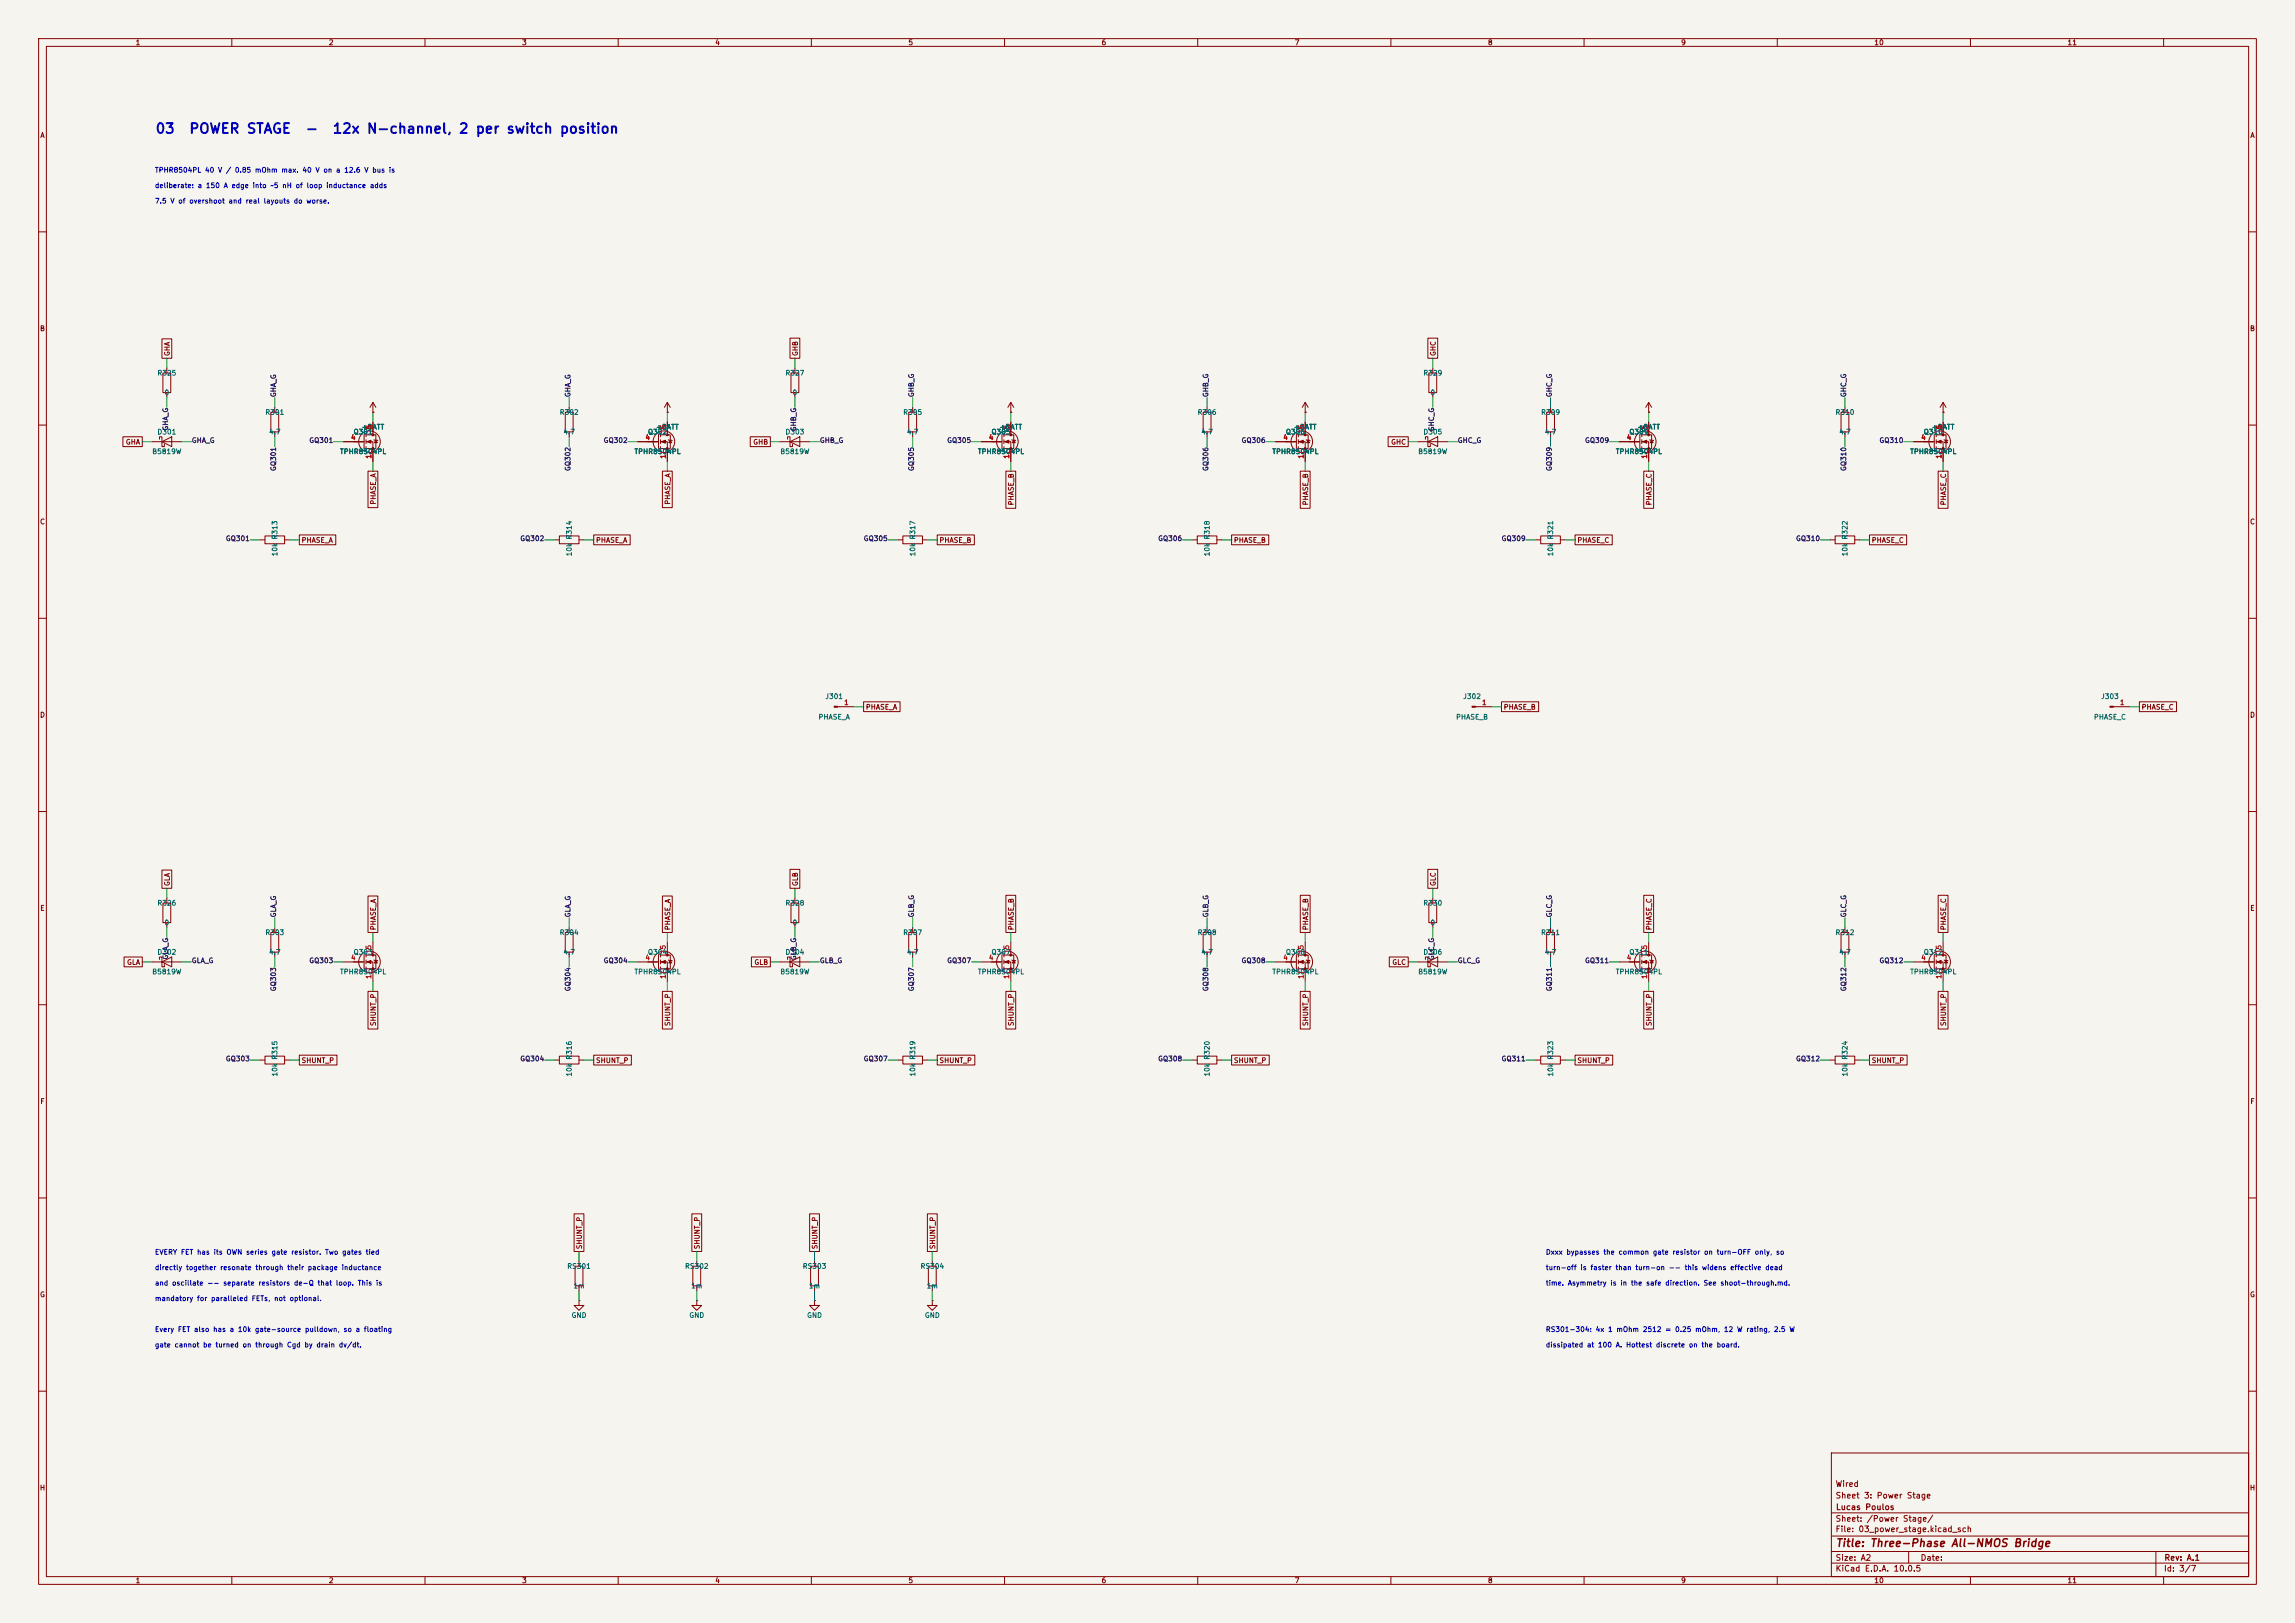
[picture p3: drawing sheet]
<svg xmlns="http://www.w3.org/2000/svg" width="594mm" height="420mm" viewBox="0 0 594 420" stroke-linecap="round" stroke-linejoin="round" font-family="sans-serif">
<defs><g id="words">
<g font-size="2.5" fill="#0000c2">
<text x="40.1" y="35.2">03</text>
<text x="48.8" y="35.2">POWER STAGE</text>
<text x="78.9" y="35.2">-</text>
<text x="85.9" y="35.2">12x N-channel, 2 per switch position</text>
</g>
<text font-size="2" fill="#840000" x="475" y="400.8">Title: Three-Phase All-NMOS Bridge</text>
<g font-size="1.5" fill="#840000">
<text x="475" y="388.1">Sheet 3: Power Stage</text>
<text x="475" y="385.1">Wired</text>
<text x="475" y="394.1">Sheet: /Power Stage/</text>
<text x="475.1" y="391.1">Lucas Poulos</text>
<text x="475" y="396.8">File: 03_power_stage.kicad_sch</text>
<text x="475" y="407">KiCad E.D.A. 10.0.5</text>
<text x="475" y="404.2">Size: A2</text>
<text x="497" y="404.2">Date:</text>
<text x="560" y="407">Id: 3/7</text>
<text x="560.1" y="404.2">Rev: A.1</text>
</g>
<g font-size="1.3" fill="#840000">
<text x="35" y="12">1</text>
<text x="85" y="12">2</text>
<text x="135" y="12">3</text>
<text x="185" y="12">4</text>
<text x="235" y="12">5</text>
<text x="285" y="12">6</text>
<text x="335" y="12">7</text>
<text x="385" y="12">8</text>
<text x="435" y="12">9</text>
<text x="485" y="12">10</text>
<text x="535" y="12">11</text>
<text x="10.3" y="36">A</text>
<text x="582.3" y="36">A</text>
<text x="10.2" y="86">B</text>
<text x="582.2" y="86">B</text>
<text x="44.2" y="92.3" transform="rotate(-90 44.2 92.3)">GHA</text>
<text x="206.8" y="92.3" transform="rotate(-90 206.8 92.3)">GHB</text>
<text x="371.9" y="92.3" transform="rotate(-90 371.9 92.3)">GHC</text>
<text x="32.4" y="115.4">GHA</text>
<text x="194.8" y="115.4">GHB</text>
<text x="359.9" y="115.4">GHC</text>
<text x="97.6" y="130.7" transform="rotate(-90 97.6 130.7)">PHASE_A</text>
<text x="173.8" y="130.7" transform="rotate(-90 173.8 130.7)">PHASE_A</text>
<text x="262.7" y="130.9" transform="rotate(-90 262.7 130.9)">PHASE_B</text>
<text x="338.9" y="130.9" transform="rotate(-90 338.9 130.9)">PHASE_B</text>
<text x="427.8" y="130.9" transform="rotate(-90 427.8 130.9)">PHASE_C</text>
<text x="504" y="130.9" transform="rotate(-90 504 130.9)">PHASE_C</text>
<text x="10.2" y="136">C</text>
<text x="582.2" y="136">C</text>
<text x="77.9" y="140.8">PHASE_A</text>
<text x="154.1" y="140.8">PHASE_A</text>
<text x="243" y="140.8">PHASE_B</text>
<text x="319.2" y="140.8">PHASE_B</text>
<text x="408.1" y="140.8">PHASE_C</text>
<text x="484.3" y="140.8">PHASE_C</text>
<text x="10.2" y="186">D</text>
<text x="224" y="183.9">PHASE_A</text>
<text x="389.1" y="183.9">PHASE_B</text>
<text x="554.2" y="183.9">PHASE_C</text>
<text x="582.2" y="186">D</text>
<text x="44.2" y="229.4" transform="rotate(-90 44.2 229.4)">GLA</text>
<text x="206.8" y="229.4" transform="rotate(-90 206.8 229.4)">GLB</text>
<text x="371.9" y="229.4" transform="rotate(-90 371.9 229.4)">GLC</text>
<text x="10.3" y="236">E</text>
<text x="582.3" y="236">E</text>
<text x="97.6" y="240.9" transform="rotate(-90 97.6 240.9)">PHASE_A</text>
<text x="173.8" y="240.9" transform="rotate(-90 173.8 240.9)">PHASE_A</text>
<text x="262.7" y="240.9" transform="rotate(-90 262.7 240.9)">PHASE_B</text>
<text x="338.9" y="240.9" transform="rotate(-90 338.9 240.9)">PHASE_B</text>
<text x="427.8" y="240.9" transform="rotate(-90 427.8 240.9)">PHASE_C</text>
<text x="504" y="240.9" transform="rotate(-90 504 240.9)">PHASE_C</text>
<text x="32.7" y="250">GLA</text>
<text x="195.1" y="250">GLB</text>
<text x="360.2" y="250">GLC</text>
<text x="97.6" y="265.6" transform="rotate(-90 97.6 265.6)">SHUNT_P</text>
<text x="173.8" y="265.6" transform="rotate(-90 173.8 265.6)">SHUNT_P</text>
<text x="262.7" y="265.6" transform="rotate(-90 262.7 265.6)">SHUNT_P</text>
<text x="338.9" y="265.6" transform="rotate(-90 338.9 265.6)">SHUNT_P</text>
<text x="427.8" y="265.6" transform="rotate(-90 427.8 265.6)">SHUNT_P</text>
<text x="504" y="265.6" transform="rotate(-90 504 265.6)">SHUNT_P</text>
<text x="77.9" y="275.4">SHUNT_P</text>
<text x="154.1" y="275.4">SHUNT_P</text>
<text x="243" y="275.4">SHUNT_P</text>
<text x="319.2" y="275.4">SHUNT_P</text>
<text x="408.1" y="275.4">SHUNT_P</text>
<text x="484.3" y="275.4">SHUNT_P</text>
<text x="10.3" y="286">F</text>
<text x="582.3" y="286">F</text>
<text x="150.9" y="323.4" transform="rotate(-90 150.9 323.4)">SHUNT_P</text>
<text x="181.4" y="323.4" transform="rotate(-90 181.4 323.4)">SHUNT_P</text>
<text x="211.9" y="323.4" transform="rotate(-90 211.9 323.4)">SHUNT_P</text>
<text x="242.4" y="323.4" transform="rotate(-90 242.4 323.4)">SHUNT_P</text>
<text x="10.2" y="336">G</text>
<text x="582.2" y="336">G</text>
<text x="10.2" y="386">H</text>
<text x="582.2" y="386">H</text>
<text x="35" y="410">1</text>
<text x="85" y="410">2</text>
<text x="135" y="410">3</text>
<text x="185" y="410">4</text>
<text x="235" y="410">5</text>
<text x="285" y="410">6</text>
<text x="335" y="410">7</text>
<text x="385" y="410">8</text>
<text x="435" y="410">9</text>
<text x="485" y="410">10</text>
<text x="535" y="410">11</text>
</g>
<g font-size="1.3" fill="#0000c2">
<text x="40" y="45">TPHR8504PL 40 V / 0.85 mOhm max. 40 V on a 12.6 V bus is</text>
<text x="40" y="49">deliberate: a 150 A edge into ~5 nH of loop inductance adds</text>
<text x="40" y="53">7.5 V of overshoot and real layouts do worse.</text>
<text x="40" y="329">directly together resonate through their package inductance</text>
<text x="40" y="325">EVERY FET has its OWN series gate resistor. Two gates tied</text>
<text x="400" y="329">turn-off is faster than turn-on -- this widens effective dead</text>
<text x="400" y="325">Dxxx bypasses the common gate resistor on turn-OFF only, so</text>
<text x="40" y="333">and oscillate -- separate resistors de-Q that loop. This is</text>
<text x="400" y="333">time. Asymmetry is in the safe direction. See shoot-through.md.</text>
<text x="40" y="337">mandatory for paralleled FETs, not optional.</text>
<text x="40" y="345">Every FET also has a 10k gate-source pulldown, so a floating</text>
<text x="400" y="345">RS301-304: 4x 1 mOhm 2512 = 0.25 mOhm, 12 W rating, 2.5 W</text>
<text x="40" y="349">gate cannot be turned on through Cgd by drain dv/dt.</text>
<text x="400" y="349">dissipated at 100 A. Hottest discrete on the board.</text>
</g>
<g font-size="1.3" fill="#006464">
<text x="40.6" y="97.5">R325</text>
<text x="203.2" y="97.5">R327</text>
<text x="368.3" y="97.5">R329</text>
<text x="42.4" y="102.6">0</text>
<text x="68.5" y="107.6">R301</text>
<text x="144.7" y="107.6">R302</text>
<text x="205" y="102.6">0</text>
<text x="233.6" y="107.6">R305</text>
<text x="309.8" y="107.6">R306</text>
<text x="370.1" y="102.6">0</text>
<text x="398.7" y="107.6">R309</text>
<text x="474.9" y="107.6">R310</text>
<text x="40.6" y="112.7">D301</text>
<text x="69.5" y="112.7">4.7</text>
<text x="91.4" y="112.7">Q301</text>
<text x="93.5" y="111.5">+BATT</text>
<text x="145.7" y="112.7">4.7</text>
<text x="167.6" y="112.7">Q302</text>
<text x="169.7" y="111.5">+BATT</text>
<text x="203.2" y="112.7">D303</text>
<text x="234.6" y="112.7">4.7</text>
<text x="256.5" y="112.7">Q305</text>
<text x="258.6" y="111.5">+BATT</text>
<text x="310.8" y="112.7">4.7</text>
<text x="332.7" y="112.7">Q306</text>
<text x="334.8" y="111.5">+BATT</text>
<text x="368.3" y="112.7">D305</text>
<text x="399.7" y="112.7">4.7</text>
<text x="421.6" y="112.7">Q309</text>
<text x="423.7" y="111.5">+BATT</text>
<text x="475.9" y="112.7">4.7</text>
<text x="497.8" y="112.7">Q310</text>
<text x="499.9" y="111.5">+BATT</text>
<text x="39.3" y="117.8">B5819W</text>
<text x="87.9" y="117.8">TPHR8504PL</text>
<text x="164.1" y="117.8">TPHR8504PL</text>
<text x="201.8" y="117.8">B5819W</text>
<text x="253" y="117.8">TPHR8504PL</text>
<text x="329.2" y="117.8">TPHR8504PL</text>
<text x="366.9" y="117.8">B5819W</text>
<text x="418.1" y="117.8">TPHR8504PL</text>
<text x="494.3" y="117.8">TPHR8504PL</text>
<text x="72.1" y="139.7" transform="rotate(-90 72.1 139.7)">R313</text>
<text x="148.3" y="139.7" transform="rotate(-90 148.3 139.7)">R314</text>
<text x="237.2" y="139.7" transform="rotate(-90 237.2 139.7)">R317</text>
<text x="313.4" y="139.7" transform="rotate(-90 313.4 139.7)">R318</text>
<text x="402.3" y="139.7" transform="rotate(-90 402.3 139.7)">R321</text>
<text x="478.5" y="139.7" transform="rotate(-90 478.5 139.7)">R322</text>
<text x="72.1" y="144.1" transform="rotate(-90 72.1 144.1)">10k</text>
<text x="148.3" y="144.1" transform="rotate(-90 148.3 144.1)">10k</text>
<text x="237.2" y="144.1" transform="rotate(-90 237.2 144.1)">10k</text>
<text x="313.4" y="144.1" transform="rotate(-90 313.4 144.1)">10k</text>
<text x="402.3" y="144.1" transform="rotate(-90 402.3 144.1)">10k</text>
<text x="478.5" y="144.1" transform="rotate(-90 478.5 144.1)">10k</text>
<text x="213.5" y="181.2">J301</text>
<text x="378.6" y="181.2">J302</text>
<text x="543.7" y="181.2">J303</text>
<text x="211.7" y="186.5">PHASE_A</text>
<text x="376.7" y="186.5">PHASE_B</text>
<text x="541.8" y="186.5">PHASE_C</text>
<text x="40.6" y="234.6">R326</text>
<text x="42.4" y="239.7">0</text>
<text x="203.2" y="234.6">R328</text>
<text x="205" y="239.7">0</text>
<text x="368.3" y="234.6">R330</text>
<text x="370.1" y="239.7">0</text>
<text x="68.5" y="242.3">R303</text>
<text x="144.7" y="242.3">R304</text>
<text x="233.6" y="242.3">R307</text>
<text x="309.8" y="242.3">R308</text>
<text x="398.7" y="242.3">R311</text>
<text x="474.9" y="242.3">R312</text>
<text x="40.6" y="247.3">D302</text>
<text x="69.5" y="247.3">4.7</text>
<text x="91.4" y="247.3">Q303</text>
<text x="145.7" y="247.3">4.7</text>
<text x="167.6" y="247.3">Q304</text>
<text x="203.2" y="247.3">D304</text>
<text x="234.6" y="247.3">4.7</text>
<text x="256.5" y="247.3">Q307</text>
<text x="310.8" y="247.3">4.7</text>
<text x="332.7" y="247.3">Q308</text>
<text x="368.3" y="247.3">D306</text>
<text x="399.7" y="247.3">4.7</text>
<text x="421.6" y="247.3">Q311</text>
<text x="475.9" y="247.3">4.7</text>
<text x="497.8" y="247.3">Q312</text>
<text x="39.3" y="252.4">B5819W</text>
<text x="87.9" y="252.4">TPHR8504PL</text>
<text x="164.1" y="252.4">TPHR8504PL</text>
<text x="201.8" y="252.4">B5819W</text>
<text x="253" y="252.4">TPHR8504PL</text>
<text x="329.2" y="252.4">TPHR8504PL</text>
<text x="366.9" y="252.4">B5819W</text>
<text x="418.1" y="252.4">TPHR8504PL</text>
<text x="494.3" y="252.4">TPHR8504PL</text>
<text x="72.1" y="274.4" transform="rotate(-90 72.1 274.4)">R315</text>
<text x="148.3" y="274.4" transform="rotate(-90 148.3 274.4)">R316</text>
<text x="237.2" y="274.4" transform="rotate(-90 237.2 274.4)">R319</text>
<text x="313.4" y="274.4" transform="rotate(-90 313.4 274.4)">R320</text>
<text x="402.3" y="274.4" transform="rotate(-90 402.3 274.4)">R323</text>
<text x="478.5" y="274.4" transform="rotate(-90 478.5 274.4)">R324</text>
<text x="72.1" y="278.7" transform="rotate(-90 72.1 278.7)">10k</text>
<text x="148.3" y="278.7" transform="rotate(-90 148.3 278.7)">10k</text>
<text x="237.2" y="278.7" transform="rotate(-90 237.2 278.7)">10k</text>
<text x="313.4" y="278.7" transform="rotate(-90 313.4 278.7)">10k</text>
<text x="402.3" y="278.7" transform="rotate(-90 402.3 278.7)">10k</text>
<text x="478.5" y="278.7" transform="rotate(-90 478.5 278.7)">10k</text>
<text x="146.7" y="328.6">RS301</text>
<text x="177.2" y="328.6">RS302</text>
<text x="207.6" y="328.6">RS303</text>
<text x="238.1" y="328.6">RS304</text>
<text x="148.3" y="333.7">1m</text>
<text x="178.8" y="333.7">1m</text>
<text x="209.2" y="333.7">1m</text>
<text x="239.7" y="333.7">1m</text>
<text x="147.8" y="341.3">GND</text>
<text x="178.3" y="341.3">GND</text>
<text x="208.8" y="341.3">GND</text>
<text x="239.2" y="341.3">GND</text>
</g>
<g font-size="1.3" fill="#0f0f0f">
<text x="71.7" y="102.9" transform="rotate(-90 71.7 102.9)">GHA_G</text>
<text x="147.9" y="102.9" transform="rotate(-90 147.9 102.9)">GHA_G</text>
<text x="236.8" y="102.9" transform="rotate(-90 236.8 102.9)">GHB_G</text>
<text x="313" y="102.9" transform="rotate(-90 313 102.9)">GHB_G</text>
<text x="401.9" y="102.9" transform="rotate(-90 401.9 102.9)">GHC_G</text>
<text x="478.1" y="102.9" transform="rotate(-90 478.1 102.9)">GHC_G</text>
<text x="43.8" y="111.6" transform="rotate(-90 43.8 111.6)">GHA_G</text>
<text x="206.4" y="111.7" transform="rotate(-90 206.4 111.7)">GHB_G</text>
<text x="371.5" y="111.7" transform="rotate(-90 371.5 111.7)">GHC_G</text>
<text x="49.5" y="114.9">GHA_G</text>
<text x="79.9" y="114.9">GQ301</text>
<text x="156.1" y="114.9">GQ302</text>
<text x="212.1" y="114.9">GHB_G</text>
<text x="245" y="114.9">GQ305</text>
<text x="321.2" y="114.9">GQ306</text>
<text x="377.2" y="114.9">GHC_G</text>
<text x="410.1" y="114.9">GQ309</text>
<text x="486.3" y="114.9">GQ310</text>
<text x="71.7" y="122" transform="rotate(-90 71.7 122)">GQ301</text>
<text x="147.9" y="122" transform="rotate(-90 147.9 122)">GQ302</text>
<text x="236.8" y="122" transform="rotate(-90 236.8 122)">GQ305</text>
<text x="313" y="122" transform="rotate(-90 313 122)">GQ306</text>
<text x="401.9" y="122" transform="rotate(-90 401.9 122)">GQ309</text>
<text x="478.1" y="122" transform="rotate(-90 478.1 122)">GQ310</text>
<text x="58.3" y="140.3">GQ301</text>
<text x="134.5" y="140.3">GQ302</text>
<text x="223.4" y="140.3">GQ305</text>
<text x="299.6" y="140.3">GQ306</text>
<text x="388.5" y="140.3">GQ309</text>
<text x="464.7" y="140.3">GQ310</text>
<text x="71.7" y="237.5" transform="rotate(-90 71.7 237.5)">GLA_G</text>
<text x="147.9" y="237.5" transform="rotate(-90 147.9 237.5)">GLA_G</text>
<text x="236.8" y="237.5" transform="rotate(-90 236.8 237.5)">GLB_G</text>
<text x="313" y="237.5" transform="rotate(-90 313 237.5)">GLB_G</text>
<text x="401.9" y="237.5" transform="rotate(-90 401.9 237.5)">GLC_G</text>
<text x="478.1" y="237.5" transform="rotate(-90 478.1 237.5)">GLC_G</text>
<text x="43.8" y="248.4" transform="rotate(-90 43.8 248.4)">GLA_G</text>
<text x="49.5" y="249.5">GLA_G</text>
<text x="79.9" y="249.5">GQ303</text>
<text x="156.1" y="249.5">GQ304</text>
<text x="206.4" y="248.6" transform="rotate(-90 206.4 248.6)">GLB_G</text>
<text x="212.1" y="249.5">GLB_G</text>
<text x="245" y="249.5">GQ307</text>
<text x="321.2" y="249.5">GQ308</text>
<text x="371.5" y="248.6" transform="rotate(-90 371.5 248.6)">GLC_G</text>
<text x="377.2" y="249.5">GLC_G</text>
<text x="410.1" y="249.5">GQ311</text>
<text x="486.3" y="249.5">GQ312</text>
<text x="71.7" y="256.6" transform="rotate(-90 71.7 256.6)">GQ303</text>
<text x="147.9" y="256.6" transform="rotate(-90 147.9 256.6)">GQ304</text>
<text x="236.8" y="256.6" transform="rotate(-90 236.8 256.6)">GQ307</text>
<text x="313" y="256.6" transform="rotate(-90 313 256.6)">GQ308</text>
<text x="401.9" y="256.6" transform="rotate(-90 401.9 256.6)">GQ311</text>
<text x="478.1" y="256.6" transform="rotate(-90 478.1 256.6)">GQ312</text>
<text x="58.3" y="274.9">GQ303</text>
<text x="134.5" y="274.9">GQ304</text>
<text x="223.4" y="274.9">GQ307</text>
<text x="299.6" y="274.9">GQ308</text>
<text x="388.5" y="274.9">GQ311</text>
<text x="464.7" y="274.9">GQ312</text>
</g>
<g font-size="1.3" fill="#a90000">
<text x="96.4" y="111.2" transform="rotate(-90 96.4 111.2)">5</text>
<text x="172.6" y="111.2" transform="rotate(-90 172.6 111.2)">5</text>
<text x="261.5" y="111.2" transform="rotate(-90 261.5 111.2)">5</text>
<text x="337.7" y="111.2" transform="rotate(-90 337.7 111.2)">5</text>
<text x="426.6" y="111.2" transform="rotate(-90 426.6 111.2)">5</text>
<text x="502.8" y="111.2" transform="rotate(-90 502.8 111.2)">5</text>
<text x="90.7" y="114.2">4</text>
<text x="96.4" y="118.8" transform="rotate(-90 96.4 118.8)">1</text>
<text x="166.9" y="114.2">4</text>
<text x="172.6" y="118.8" transform="rotate(-90 172.6 118.8)">1</text>
<text x="255.8" y="114.2">4</text>
<text x="261.5" y="118.8" transform="rotate(-90 261.5 118.8)">1</text>
<text x="332" y="114.2">4</text>
<text x="337.7" y="118.8" transform="rotate(-90 337.7 118.8)">1</text>
<text x="420.9" y="114.2">4</text>
<text x="426.6" y="118.8" transform="rotate(-90 426.6 118.8)">1</text>
<text x="497.1" y="114.2">4</text>
<text x="502.8" y="118.8" transform="rotate(-90 502.8 118.8)">1</text>
<text x="218.3" y="182.7">1</text>
<text x="383.4" y="182.7">1</text>
<text x="548.5" y="182.7">1</text>
<text x="96.4" y="245.8" transform="rotate(-90 96.4 245.8)">5</text>
<text x="172.6" y="245.8" transform="rotate(-90 172.6 245.8)">5</text>
<text x="261.5" y="245.8" transform="rotate(-90 261.5 245.8)">5</text>
<text x="337.7" y="245.8" transform="rotate(-90 337.7 245.8)">5</text>
<text x="426.6" y="245.8" transform="rotate(-90 426.6 245.8)">5</text>
<text x="502.8" y="245.8" transform="rotate(-90 502.8 245.8)">5</text>
<text x="90.7" y="248.8">4</text>
<text x="166.9" y="248.8">4</text>
<text x="255.8" y="248.8">4</text>
<text x="332" y="248.8">4</text>
<text x="420.9" y="248.8">4</text>
<text x="497.1" y="248.8">4</text>
<text x="96.4" y="253.5" transform="rotate(-90 96.4 253.5)">1</text>
<text x="172.6" y="253.5" transform="rotate(-90 172.6 253.5)">1</text>
<text x="261.5" y="253.5" transform="rotate(-90 261.5 253.5)">1</text>
<text x="337.7" y="253.5" transform="rotate(-90 337.7 253.5)">1</text>
<text x="426.6" y="253.5" transform="rotate(-90 426.6 253.5)">1</text>
<text x="502.8" y="253.5" transform="rotate(-90 502.8 253.5)">1</text>
</g>
</g></defs>
<path d="M0 0h594v420h-594z" fill="#f5f4ef" stroke="#f5f4ef" stroke-width=".26"/>
<g fill="none" stroke="#840000" stroke-width=".26">
<path d="M10 10h574v400h-574zM12 12h570v396h-570zM60 10v2M110 10v2M160 10v2M210 10v2M260 10v2M310 10v2M360 10v2M410 10v2M460 10v2M510 10v2"/>
<path d="M560 10v2M10 60h2M582 60h2M41.9 87.7h2.6v5h-2.6zM42.2 96.5h2v5.1h-2zM43.2 95.3v1.2M204.5 87.5h2.5v5.2h-2.5zM204.7 96.5h2.1v5.1h-2.1zM205.7 95.3v1.2M369.6 87.5h2.5v5.2h-2.5zM369.8 96.5h2.1v5.1h-2.1zM370.8 95.3v1.2"/>
<path d="M10 110h2M31.8 113h5v2.6h-5zM39.4 114.3h7.6M41.3 113.7v-.7h.6v2.6h.6v-.7M41.9 114.3l2.5-1.3v2.6zM43.2 101.6v1.3M70.1 106.7h2v5.1h-2zM71.1 105.4v1.3M71.1 111.8v1.2M88.9 114.3h5.3M94.2 112.4v3.8M94.7 112.5h2.6v3.6h-2.6"/>
<path d="M94.7 114.3h1.8v5.1M94.7 112v1M94.7 113.8v1M94.7 115.6v1M96.5 106.7h.1M96.5 104.1l-.7 1.3M96.5 104.1l.8 1.3M96.5 104.1v2.6M96.5 109.2v3.3M96.8 113.8l1 .2M97.3 113.9l.4 .7h-.8zM146.3 106.7h2v5.1h-2z"/>
<path d="M147.3 105.4v1.3M147.3 111.8v1.2M165.1 114.3h5.3M170.4 112.4v3.8M170.9 112.5h2.6v3.6h-2.6M170.9 114.3h1.8v5.1M170.9 112v1M170.9 113.8v1M170.9 115.6v1M172.7 106.7h.1M172.7 104.1v2.6M172.7 109.2v3.3"/>
<path d="M172.7 104.1l-.7 1.3M172.7 104.1l.8 1.3M173 113.8l1 .2M173.5 113.9l.4 .7h-.8zM194.2 113h5.2v2.6h-5.2zM201.9 114.3h7.6M203.8 113.7v-.7h.7v2.6h.6v-.7M204.5 114.3l2.5-1.3v2.6zM205.7 101.6v1.3M235.2 106.7h2v5.1h-2zM236.2 105.4v1.3M236.2 111.8v1.2"/>
<path d="M254 114.3h5.3M259.3 112.4v3.8M259.8 112.5h2.6v3.6h-2.6M259.8 114.3h1.8v5.1M259.8 112v1M259.8 113.8v1M259.8 115.6v1M261.6 106.7h.1M261.6 104.1l-.7 1.3M261.6 104.1l.8 1.3M261.6 104.1v2.6M261.6 109.2v3.3"/>
<path d="M261.9 113.8l1 .2M262.4 113.9l.4 .7h-.8zM311.4 106.7h2v5.1h-2zM312.4 105.4v1.3M312.4 111.8v1.2M330.2 114.3h5.3M335.5 112.4v3.8M336 112.5h2.6v3.6h-2.6M336 114.3h1.8v5.1M336 112v1M336 113.8v1M336 115.6v1"/>
<path d="M337.8 106.7h.1M337.8 104.1v2.6M337.8 109.2v3.3M337.8 104.1l-.7 1.3M337.8 104.1l.8 1.3M338.1 113.8l1 .2M338.6 113.9l.4 .7h-.8zM359.3 113h5.2v2.6h-5.2zM367 114.3h7.6M368.9 113.7v-.7h.7v2.6h.6v-.7M369.6 114.3l2.5-1.3v2.6zM370.8 101.6v1.3"/>
<path d="M400.3 106.7h2v5.1h-2zM401.3 105.4v1.3M401.3 111.8v1.2M419.1 114.3h5.3M424.4 112.4v3.8M424.9 112.5h2.6v3.6h-2.6M424.9 114.3h1.8v5.1M424.9 112v1M424.9 113.8v1M424.9 115.6v1M426.7 106.7h.1M426.7 104.1v2.6"/>
<path d="M426.7 109.2v3.3M426.7 104.1l-.7 1.3M426.7 104.1l.8 1.3M427 113.8l1 .2M427.5 113.9l.4 .7h-.8zM476.5 106.7h2v5.1h-2zM477.5 105.4v1.3M477.5 111.8v1.2M495.3 114.3h5.3M500.6 112.4v3.8M501.1 112.5h2.6v3.6h-2.6M501.1 114.3h1.8v5.1"/>
<path d="M501.1 112v1M501.1 113.8v1M501.1 115.6v1M502.9 106.7h.1M502.9 104.1v2.6M502.9 109.2v3.3M502.9 104.1l-.7 1.3M502.9 104.1l.8 1.3M503.2 113.8l1 .2M503.7 113.9l.4 .7h-.8zM582 110h2M67.3 139.7h1.3"/>
<path d="M68.6 138.7h5.1v2h-5.1zM73.7 139.7h1.2M77.5 138.4h9.4v2.6h-9.4zM95.2 121.9h2.6v9.5h-2.6zM143.5 139.7h1.3M144.8 138.7h5.1v2h-5.1zM149.9 139.7h1.2M153.7 138.4h9.4v2.6h-9.4zM171.4 121.9h2.6v9.5h-2.6zM232.4 139.7h1.3M233.7 138.7h5.1v2h-5.1zM238.8 139.7h1.2"/>
<path d="M242.6 138.4h9.6v2.6h-9.6zM260.3 121.9h2.6v9.6h-2.6zM308.6 139.7h1.3M309.9 138.7h5.1v2h-5.1zM315 139.7h1.2M318.8 138.4h9.6v2.6h-9.6zM336.5 121.9h2.6v9.6h-2.6zM397.5 139.7h1.3M398.8 138.7h5.1v2h-5.1zM403.9 139.7h1.2M407.7 138.4h9.6v2.6h-9.6zM425.4 121.9h2.6v9.6h-2.6z"/>
<path d="M473.7 139.7h1.3M475 138.7h5.1v2h-5.1zM480.1 139.7h1.2M483.9 138.4h9.6v2.6h-9.6zM501.6 121.9h2.6v9.6h-2.6zM10 160h2M582 160h2M216.8 182.9h4.2M223.5 181.6h9.5v2.6h-9.5zM381.9 182.9h4.2M388.6 181.6h9.6v2.6h-9.6zM547 182.9h4.2"/>
<path d="M553.7 181.6h9.6v2.6h-9.6zM10 210h2M582 210h2M41.9 225.1h2.6v4.8h-2.6zM42.2 233.7h2v5.1h-2zM43.2 232.4v1.3M43.2 238.8v1.2M95.2 231.9h2.6v9.4h-2.6zM171.4 231.9h2.6v9.4h-2.6zM204.5 225h2.5v4.9h-2.5zM204.7 233.7h2.1v5.1h-2.1zM205.7 232.4v1.3"/>
<path d="M205.7 238.8v1.2M260.3 231.7h2.6v9.6h-2.6zM336.5 231.7h2.6v9.6h-2.6zM369.6 225h2.5v4.9h-2.5zM369.8 233.7h2.1v5.1h-2.1zM370.8 232.4v1.3M370.8 238.8v1.2M425.4 231.7h2.6v9.6h-2.6zM501.6 231.7h2.6v9.6h-2.6zM32.1 247.6h4.7v2.6h-4.7zM39.4 248.9h7.6M41.3 248.3v-.6h.6v2.5h.6v-.6"/>
<path d="M41.9 248.9l2.5-1.2v2.5zM70.1 241.3h2v5.1h-2zM71.1 240v1.3M71.1 246.4v1.3M88.9 248.9h5.3M94.2 247v3.8M94.7 247.1h2.6v3.6h-2.6M94.7 248.9h1.8v5.1M94.7 246.6v1.1M94.7 248.4v1M94.7 250.2v1M95.2 256.5h2.6v9.8h-2.6z"/>
<path d="M96.5 243.8v3.3M96.8 248.4l1 .3M97.3 248.5l.4 .7h-.8zM146.3 241.3h2v5.1h-2zM147.3 240v1.3M147.3 246.4v1.3M165.1 248.9h5.3M170.4 247v3.8M170.9 247.1h2.6v3.6h-2.6M170.9 248.9h1.8v5.1M170.9 246.6v1.1M170.9 248.4v1"/>
<path d="M170.9 250.2v1M171.4 256.5h2.6v9.8h-2.6zM172.7 243.8v3.3M173 248.4l1 .3M173.5 248.5l.4 .7h-.8zM194.5 247.6h4.9v2.6h-4.9zM201.9 248.9h7.6M203.8 248.3v-.6h.7v2.5h.6v-.6M204.5 248.9l2.5-1.2v2.5zM235.2 241.3h2v5.1h-2zM236.2 240v1.3M236.2 246.4v1.3"/>
<path d="M254 248.9h5.3M259.3 247v3.8M259.8 247.1h2.6v3.6h-2.6M259.8 248.9h1.8v5.1M259.8 246.6v1.1M259.8 248.4v1M259.8 250.2v1M260.3 256.5h2.6v9.8h-2.6zM261.6 243.8v3.3M261.9 248.4l1 .3M262.4 248.5l.4 .7h-.8zM311.4 241.3h2v5.1h-2z"/>
<path d="M312.4 240v1.3M312.4 246.4v1.3M330.2 248.9h5.3M335.5 247v3.8M336 247.1h2.6v3.6h-2.6M336 248.9h1.8v5.1M336 246.6v1.1M336 248.4v1M336 250.2v1M336.5 256.5h2.6v9.8h-2.6zM337.8 243.8v3.3M338.1 248.4l1 .3"/>
<path d="M338.6 248.5l.4 .7h-.8zM359.6 247.6h4.9v2.6h-4.9zM367 248.9h7.6M368.9 248.3v-.6h.7v2.5h.6v-.6M369.6 248.9l2.5-1.2v2.5zM400.3 241.3h2v5.1h-2zM401.3 240v1.3M401.3 246.4v1.3M419.1 248.9h5.3M424.4 247v3.8M424.9 247.1h2.6v3.6h-2.6M424.9 248.9h1.8v5.1"/>
<path d="M424.9 246.6v1.1M424.9 248.4v1M424.9 250.2v1M425.4 256.5h2.6v9.8h-2.6zM426.7 243.8v3.3M427 248.4l1 .3M427.5 248.5l.4 .7h-.8zM476.5 241.3h2v5.1h-2zM477.5 240v1.3M477.5 246.4v1.3M495.3 248.9h5.3M500.6 247v3.8"/>
<path d="M501.1 247.1h2.6v3.6h-2.6M501.1 248.9h1.8v5.1M501.1 246.6v1.1M501.1 248.4v1M501.1 250.2v1M501.6 256.5h2.6v9.8h-2.6zM502.9 243.8v3.3M503.2 248.4l1 .3M503.7 248.5l.4 .7h-.8zM10 260h2M67.3 274.3h1.3M68.6 273.3h5.1v2h-5.1z"/>
<path d="M73.7 274.3h1.2M77.5 273h9.7v2.6h-9.7zM143.5 274.3h1.3M144.8 273.3h5.1v2h-5.1zM149.9 274.3h1.2M153.7 273h9.7v2.6h-9.7zM232.4 274.3h1.3M233.7 273.3h5.1v2h-5.1zM238.8 274.3h1.2M242.6 273h9.7v2.6h-9.7zM308.6 274.3h1.3M309.9 273.3h5.1v2h-5.1z"/>
<path d="M315 274.3h1.2M318.8 273h9.7v2.6h-9.7zM397.5 274.3h1.3M398.8 273.3h5.1v2h-5.1zM403.9 274.3h1.2M407.7 273h9.7v2.6h-9.7zM473.7 274.3h1.3M475 273.3h5.1v2h-5.1zM480.1 274.3h1.2M483.9 273h9.7v2.6h-9.7zM582 260h2M10 310h2"/>
<path d="M148.6 314.1h2.5v9.8h-2.5zM179.1 314.1h2.5v9.8h-2.5zM209.5 314.1h2.6v9.8h-2.6zM240 314.1h2.6v9.8h-2.6zM582 310h2M148.8 327.7h2.1v5h-2.1zM149.9 336.6v1.2h1.2l-1.2 1.3-1.3-1.3h1.3M149.9 336.6h.1M149.9 326.4v1.3M149.9 332.7v1.3M179.3 327.7h2.1v5h-2.1zM180.3 336.6v1.2h1.3l-1.3 1.3-1.2-1.3h1.2"/>
<path d="M180.3 336.6h.1M180.3 326.4v1.3M180.3 332.7v1.3M209.8 327.7h2v5h-2zM210.8 336.6v1.2h1.3l-1.3 1.3-1.3-1.3h1.3M210.8 336.6h.1M210.8 326.4v1.3M210.8 332.7v1.3M240.3 327.7h2v5h-2zM241.3 336.6v1.2h1.3l-1.3 1.3-1.3-1.3h1.3M241.3 336.6h.1M241.3 326.4v1.3"/>
<path d="M241.3 332.7v1.3M10 360h2M474 376h108v32h-108zM582 360h2M474 397.5h108M474 391.5h108M60 408v2M110 408v2M160 408v2M210 408v2M260 408v2M310 408v2"/>
<path d="M360 408v2M410 408v2M460 408v2M474 404.5h108M474 401.5h108M494 401.5v3M510 408v2M558 401.5v6.5M560 408v2"/>
<circle cx="95.6" cy="114.3" r="2.79"/>
<circle cx="171.8" cy="114.3" r="2.79"/>
<circle cx="260.7" cy="114.3" r="2.79"/>
<circle cx="336.9" cy="114.3" r="2.79"/>
<circle cx="425.8" cy="114.3" r="2.79"/>
<circle cx="502" cy="114.3" r="2.79"/>
<circle cx="95.6" cy="248.9" r="2.79"/>
<circle cx="171.8" cy="248.9" r="2.79"/>
<circle cx="260.7" cy="248.9" r="2.79"/>
<circle cx="336.9" cy="248.9" r="2.79"/>
<circle cx="425.8" cy="248.9" r="2.79"/>
<circle cx="502" cy="248.9" r="2.79"/>
</g>
<g fill="#840000" stroke="#840000" stroke-width=".26">
<path d="M171.2 114.3l1-.4v.8z"/>
<path d="M501.4 248.9l1-.4v.8z"/>
<path d="M95 114.3l1-.4v.8z"/>
<path d="M546.1 182.8h.9v.2h-.9z"/>
<path d="M501.4 114.3l1-.4v.8z"/>
<path d="M171.2 248.9l1-.4v.8z"/>
<path d="M336.3 248.9l1-.4v.8z"/>
<path d="M260.1 114.3l1-.4v.8z"/>
<path d="M336.3 114.3l1-.4v.8z"/>
<path d="M425.2 248.9l1-.4v.8z"/>
<path d="M215.9 182.8h.9v.2h-.9z"/>
<path d="M381 182.8h.9v.2h-.9z"/>
<path d="M260.1 248.9l1-.4v.8z"/>
<path d="M425.2 114.3l1-.4v.8z"/>
<path d="M95 248.9l1-.4v.8z"/>
<circle cx="172.7" cy="112.5" r=".25"/>
<circle cx="172.7" cy="116.1" r=".25"/>
<circle cx="502.9" cy="247.1" r=".25"/>
<circle cx="502.9" cy="250.7" r=".25"/>
<circle cx="96.5" cy="112.5" r=".25"/>
<circle cx="96.5" cy="116.1" r=".25"/>
<circle cx="502.9" cy="112.5" r=".25"/>
<circle cx="502.9" cy="116.1" r=".25"/>
<circle cx="172.7" cy="247.1" r=".25"/>
<circle cx="172.7" cy="250.7" r=".25"/>
<circle cx="337.8" cy="247.1" r=".25"/>
<circle cx="337.8" cy="250.7" r=".25"/>
<circle cx="261.6" cy="112.5" r=".25"/>
<circle cx="261.6" cy="116.1" r=".25"/>
<circle cx="337.8" cy="112.5" r=".25"/>
<circle cx="337.8" cy="116.1" r=".25"/>
<circle cx="426.7" cy="247.1" r=".25"/>
<circle cx="426.7" cy="250.7" r=".25"/>
<circle cx="261.6" cy="247.1" r=".25"/>
<circle cx="261.6" cy="250.7" r=".25"/>
<circle cx="426.7" cy="112.5" r=".25"/>
<circle cx="426.7" cy="116.1" r=".25"/>
<circle cx="96.5" cy="247.1" r=".25"/>
<circle cx="96.5" cy="250.7" r=".25"/>
</g>
<g fill="none" stroke="#009600" stroke-width=".26">
<path d="M43.2 92.7v2.6M205.7 92.7v2.6M370.8 92.7v2.6M36.8 114.3h2.6M43.2 102.9v2.5M47 114.3h2.5M71.1 102.9v2.5M71.1 113v2.6M86.4 114.3h2.5M96.5 106.7v2.5M96.5 119.4v2.5M147.3 102.9v2.5"/>
<path d="M147.3 113v2.6M162.6 114.3h2.5M172.7 106.7v2.5M172.7 119.4v2.5M199.4 114.3h2.5M205.7 102.9v2.5M209.5 114.3h2.6M236.2 102.9v2.5M236.2 113v2.6M251.5 114.3h2.5M261.6 106.7v2.5M261.6 119.4v2.5"/>
<path d="M312.4 102.9v2.5M312.4 113v2.6M327.7 114.3h2.5M337.8 106.7v2.5M337.8 119.4v2.5M364.5 114.3h2.5M370.8 102.9v2.5M374.6 114.3h2.6M401.3 102.9v2.5M401.3 113v2.6M416.6 114.3h2.5M426.7 106.7v2.5"/>
<path d="M426.7 119.4v2.5M477.5 102.9v2.5M477.5 113v2.6M492.8 114.3h2.5M502.9 106.7v2.5M502.9 119.4v2.5M64.8 139.7h2.5M74.9 139.7h2.6M141 139.7h2.5M151.1 139.7h2.6M229.9 139.7h2.5M240 139.7h2.6"/>
<path d="M306.1 139.7h2.5M316.2 139.7h2.6M395 139.7h2.5M405.1 139.7h2.6M471.2 139.7h2.5M481.3 139.7h2.6M221 182.9h2.5M386.1 182.9h2.5M551.2 182.9h2.5M43.2 229.9v2.5M71.1 237.5v2.5M147.3 237.5v2.5"/>
<path d="M205.7 229.9v2.5M236.2 237.5v2.5M312.4 237.5v2.5M370.8 229.9v2.5M401.3 237.5v2.5M477.5 237.5v2.5M36.8 248.9h2.6M43.2 240v2.6M47 248.9h2.5M71.1 247.7v2.5M86.4 248.9h2.5M96.5 241.3v2.5"/>
<path d="M96.5 254v2.5M147.3 247.7v2.5M162.6 248.9h2.5M172.7 241.3v2.5M172.7 254v2.5M199.4 248.9h2.5M205.7 240v2.6M209.5 248.9h2.6M236.2 247.7v2.5M251.5 248.9h2.5M261.6 241.3v2.5M261.6 254v2.5"/>
<path d="M312.4 247.7v2.5M327.7 248.9h2.5M337.8 241.3v2.5M337.8 254v2.5M364.5 248.9h2.5M370.8 240v2.6M374.6 248.9h2.6M401.3 247.7v2.5M416.6 248.9h2.5M426.7 241.3v2.5M426.7 254v2.5M477.5 247.7v2.5"/>
<path d="M492.8 248.9h2.5M502.9 241.3v2.5M502.9 254v2.5M64.8 274.3h2.5M74.9 274.3h2.6M141 274.3h2.5M151.1 274.3h2.6M229.9 274.3h2.5M240 274.3h2.6M306.1 274.3h2.5M316.2 274.3h2.6M395 274.3h2.5"/>
<path d="M405.1 274.3h2.6M471.2 274.3h2.5M481.3 274.3h2.6M149.9 323.9v2.5M149.9 334v2.6M180.3 323.9v2.5M180.3 334v2.6M210.8 323.9v2.5M210.8 334v2.6M241.3 323.9v2.5M241.3 334v2.6"/>
</g>
<use href="#words"/>
</svg>
